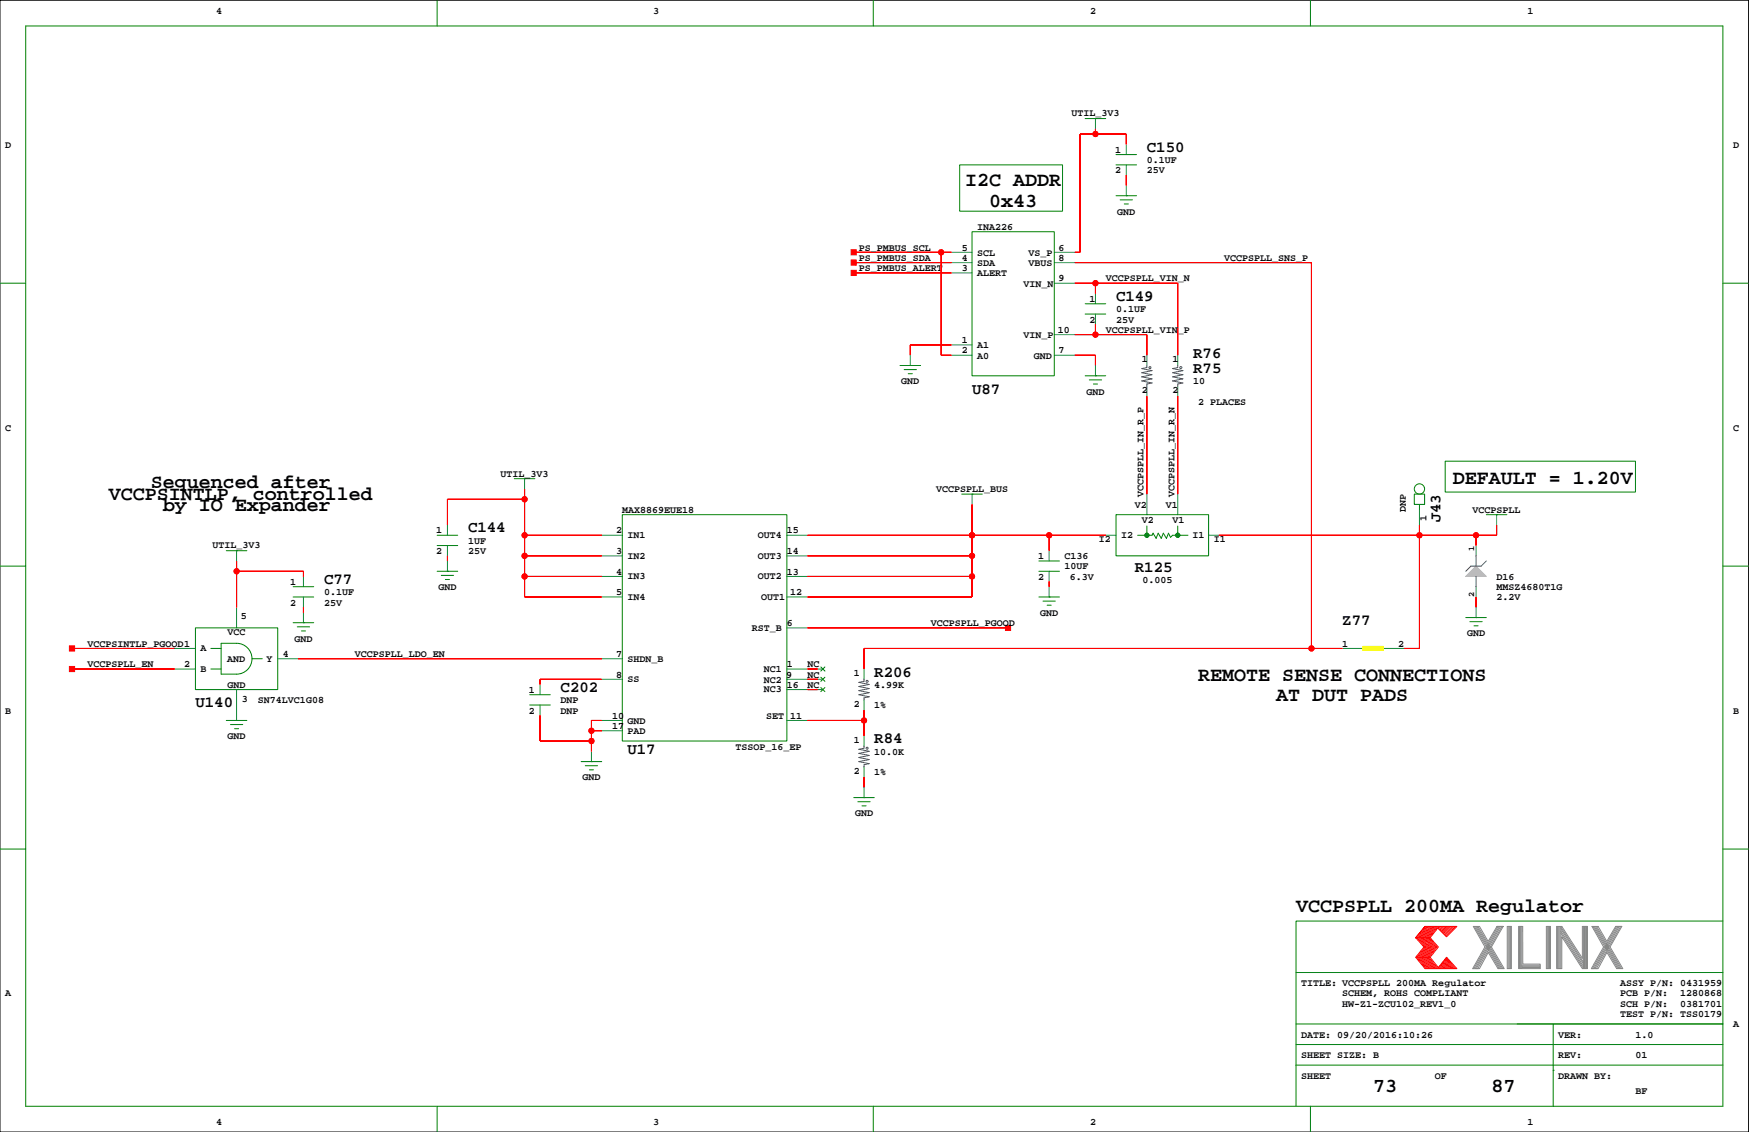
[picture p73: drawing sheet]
<svg xmlns="http://www.w3.org/2000/svg" width="432mm" height="279mm" viewBox="0 0 432 279" stroke-linecap="round" stroke-linejoin="round" font-family="sans-serif">
<defs><g id="words">
<g font-size="4.9">
<text x="238.3" y="45.9">I2C ADDR</text>
<text x="244.2" y="51">0x43</text>
<text x="358.7" y="119.5">DEFAULT = 1.20V</text>
<text x="26.9" y="123.3">VCCPSINTLP, controlled</text>
<text x="37.2" y="120.4">Sequenced after</text>
<text x="40.2" y="126.2">by IO Expander</text>
<text x="295.8" y="168.1">REMOTE SENSE CONNECTIONS</text>
<text x="315.1" y="173.1">AT DUT PADS</text>
<text x="320" y="225.2">VCCPSPLL 200MA Regulator</text>
<text x="339" y="269.6">73</text>
<text x="368.2" y="269.6">87</text>
</g>
<g font-size="3.9">
<text x="283.1" y="37.5">C150</text>
<text x="275.5" y="74.3">C149</text>
<text x="294.6" y="88.3">R76</text>
<text x="294.6" y="92.1">R75</text>
<text x="240" y="97.1">U87</text>
<text x="115.5" y="131.4">C144</text>
<text x="355.7" y="128.9" transform="rotate(-90 355.7 128.9)">J43</text>
<text x="280.2" y="141.2">R125</text>
<text x="80" y="144.1">C77</text>
<text x="331.4" y="154.3">Z77</text>
<text x="215.9" y="167">R206</text>
<text x="138.4" y="170.8">C202</text>
<text x="48.2" y="174.6">U140</text>
<text x="215.9" y="183.5">R84</text>
<text x="154.9" y="186">U17</text>
</g>
<g font-size="2.5">
<text x="53.3" y="3.4">4</text>
<text x="161.3" y="3.4">3</text>
<text x="269.2" y="3.4">2</text>
<text x="377.1" y="3.4">1</text>
<text x="264.5" y="28.6">UTIL_3V3</text>
<text x="1.3" y="36.4">D</text>
<text x="275.3" y="37.7">1</text>
<text x="283.1" y="40.3">0.1UF</text>
<text x="427.9" y="36.4">D</text>
<text x="275.3" y="42.8">2</text>
<text x="283.1" y="42.8">25V</text>
<text x="275.8" y="53">GND</text>
<text x="241.2" y="56.8">INA226</text>
<text x="212" y="64.4">PS_PMBUS_SDA</text>
<text x="212" y="61.8">PS_PMBUS_SCL</text>
<text x="237.4" y="64.4">4</text>
<text x="237.4" y="61.8">5</text>
<text x="241.2" y="63.1">SCL</text>
<text x="241.2" y="65.6">SDA</text>
<text x="253.9" y="63.1">VS_P</text>
<text x="253.9" y="65.6">VBUS</text>
<text x="261.3" y="64.4">8</text>
<text x="261.3" y="61.8">6</text>
<text x="302.2" y="64.4">VCCPSPLL_SNS_P</text>
<text x="212" y="66.9">PS_PMBUS_ALERT</text>
<text x="237.4" y="66.9">3</text>
<text x="241.2" y="68.2">ALERT</text>
<text x="252.7" y="70.7">VIN_N</text>
<text x="261.3" y="69.5">9</text>
<text x="273" y="69.5">VCCPSPLL_VIN_N</text>
<text x="269" y="74.5">1</text>
<text x="275.5" y="77.1">0.1UF</text>
<text x="252.7" y="83.4">VIN_P</text>
<text x="261.1" y="82.2">10</text>
<text x="269" y="79.6">2</text>
<text x="273" y="82.2">VCCPSPLL_VIN_P</text>
<text x="275.5" y="79.6">25V</text>
<text x="237.4" y="84.7">1</text>
<text x="237.4" y="87.2">2</text>
<text x="241.2" y="88.5">A0</text>
<text x="241.2" y="86">A1</text>
<text x="255.2" y="88.5">GND</text>
<text x="261.3" y="87.2">7</text>
<text x="281.9" y="89.4">1</text>
<text x="289.5" y="89.4">1</text>
<text x="222.5" y="94.9">GND</text>
<text x="294.6" y="94.9">10</text>
<text x="268.2" y="97.4">GND</text>
<text x="281.9" y="97">2</text>
<text x="289.5" y="97">2</text>
<text x="295.8" y="99.9">2 PLACES</text>
<text x="1.3" y="106.3">C</text>
<text x="427.9" y="106.3">C</text>
<text x="123.6" y="117.7">UTIL_3V3</text>
<text x="231.1" y="121.5">VCCPSPLL_BUS</text>
<text x="280.2" y="125.3">V2</text>
<text x="282.3" y="122.6" transform="rotate(-90 282.3 122.6)">VCCPSPLL_IN_R_P</text>
<text x="287.8" y="125.3">V1</text>
<text x="289.9" y="122.6" transform="rotate(-90 289.9 122.6)">VCCPSPLL_IN_R_N</text>
<text x="107.7" y="131.7">1</text>
<text x="152.2" y="131.7">2</text>
<text x="153.6" y="126.6">MAX8869EUE18</text>
<text x="194.3" y="131.7">15</text>
<text x="281.9" y="129">V2</text>
<text x="289.5" y="129">V1</text>
<text x="347.1" y="126.4" transform="rotate(-90 347.1 126.4)">DNP</text>
<text x="352.1" y="128.5" transform="rotate(-90 352.1 128.5)">1</text>
<text x="363.6" y="126.6">VCCPSPLL</text>
<text x="52.5" y="135.2">UTIL_3V3</text>
<text x="107.7" y="136.8">2</text>
<text x="115.5" y="134.2">1UF</text>
<text x="115.5" y="136.8">25V</text>
<text x="152.2" y="136.8">3</text>
<text x="154.9" y="132.8">IN1</text>
<text x="154.9" y="137.9">IN2</text>
<text x="187.1" y="132.8">OUT4</text>
<text x="187.1" y="137.9">OUT3</text>
<text x="194.3" y="136.8">14</text>
<text x="271.3" y="133.8">I2</text>
<text x="276.8" y="132.8">I2</text>
<text x="294.4" y="132.8">I1</text>
<text x="299.7" y="133.8">I1</text>
<text x="152.2" y="141.8">4</text>
<text x="154.9" y="143">IN3</text>
<text x="187.1" y="143">OUT2</text>
<text x="194.3" y="141.8">13</text>
<text x="256.3" y="138">1</text>
<text x="256.3" y="143.1">2</text>
<text x="262.8" y="140.6">10UF</text>
<text x="262.8" y="138">C136</text>
<text x="264.1" y="143.1">6.3V</text>
<text x="282.1" y="144">0.005</text>
<text x="369.5" y="143.1">D16</text>
<text x="71.7" y="149.4">2</text>
<text x="71.7" y="144.4">1</text>
<text x="80" y="149.4">25V</text>
<text x="80" y="146.9">0.1UF</text>
<text x="108.2" y="145.6">GND</text>
<text x="152.2" y="146.9">5</text>
<text x="154.9" y="148">IN4</text>
<text x="187.9" y="148.2">OUT1</text>
<text x="195.1" y="146.9">12</text>
<text x="369.5" y="148.2">2.2V</text>
<text x="369.5" y="145.6">MMSZ4680T1G</text>
<text x="59.5" y="152.9">5</text>
<text x="185.6" y="155.7">RST_B</text>
<text x="194.3" y="154.5">6</text>
<text x="229.8" y="154.5">VCCPSPLL_PGOOD</text>
<text x="256.8" y="152">GND</text>
<text x="21.6" y="159.6">VCCPSINTLP_PGOOD1</text>
<text x="49.5" y="160.7">A</text>
<text x="56.2" y="156.7">VCC</text>
<text x="72.7" y="158.3">GND</text>
<text x="331.4" y="159.6">1</text>
<text x="345.1" y="159.6">2</text>
<text x="362.2" y="157.1">GND</text>
<text x="21.6" y="164.7">VCCPSPLL_EN</text>
<text x="45.5" y="164.7">2</text>
<text x="49.5" y="165.8">B</text>
<text x="56.1" y="163.4">AND</text>
<text x="65.8" y="163.3">Y</text>
<text x="69.8" y="162.1">4</text>
<text x="87.6" y="162.1">VCCPSPLL_LDO_EN</text>
<text x="152.2" y="162.1">7</text>
<text x="152.2" y="167.2">8</text>
<text x="154.9" y="163.3">SHDN_B</text>
<text x="188.6" y="165.8">NC1</text>
<text x="194.1" y="167.2">9</text>
<text x="194.3" y="164.7">1</text>
<text x="199.3" y="164.7">NC</text>
<text x="199.3" y="167.2">NC</text>
<text x="210.8" y="166.9">1</text>
<text x="56.2" y="169.8">GND</text>
<text x="59.7" y="173.2">3</text>
<text x="63.7" y="173.6">SN74LVC1G08</text>
<text x="130.6" y="171">1</text>
<text x="138.4" y="173.6">DNP</text>
<text x="154.9" y="168.4">SS</text>
<text x="188.6" y="170.9">NC3</text>
<text x="188.6" y="168.5">NC2</text>
<text x="194.3" y="169.8">16</text>
<text x="199.3" y="169.8">NC</text>
<text x="215.9" y="169.8">4.99K</text>
<text x="1.3" y="176.1">B</text>
<text x="130.6" y="176.1">2</text>
<text x="138.4" y="176.1">DNP</text>
<text x="151.1" y="177.4">10</text>
<text x="151.1" y="179.9">17</text>
<text x="154.9" y="178.7">GND</text>
<text x="189.2" y="177.4">SET</text>
<text x="195.1" y="177.4">11</text>
<text x="210.8" y="174.5">2</text>
<text x="215.9" y="174.8">1%</text>
<text x="427.9" y="176.1">B</text>
<text x="56.2" y="182.5">GND</text>
<text x="154.9" y="181.2">PAD</text>
<text x="181.6" y="185">TSSOP_16_EP</text>
<text x="210.8" y="183.4">1</text>
<text x="210.8" y="191">2</text>
<text x="215.9" y="191.4">1%</text>
<text x="215.9" y="186.3">10.0K</text>
<text x="143.8" y="192.6">GND</text>
<text x="211.1" y="201.5">GND</text>
<text x="1.3" y="245.9">A</text>
<text x="321.2" y="243.4">TITLE: VCCPSPLL 200MA Regulator</text>
<text x="331.4" y="245.9">SCHEM, ROHS COMPLIANT</text>
<text x="400" y="243.4">ASSY P/N: 0431959</text>
<text x="400" y="245.9">PCB P/N:</text>
<text x="414.8" y="245.9">1280868</text>
<text x="331.4" y="248.5">HW-Z1-ZCU102_REV1_0</text>
<text x="400" y="251">TEST P/N: TSS0179</text>
<text x="400" y="248.5">SCH P/N:</text>
<text x="414.8" y="248.5">0381701</text>
<text x="321.2" y="256.1">DATE: 09/20/2016:10:26</text>
<text x="384.7" y="256.1">VER:</text>
<text x="403.8" y="256.1">1.0</text>
<text x="427.9" y="253.6">A</text>
<text x="321.2" y="261.2">SHEET SIZE: B</text>
<text x="384.7" y="261.2">REV:</text>
<text x="403.8" y="261.2">01</text>
<text x="321.2" y="266.3">SHEET</text>
<text x="354.2" y="266.3">OF</text>
<text x="384.7" y="266.3">DRAWN BY:</text>
<text x="403.8" y="270.1">BF</text>
<text x="53.3" y="277.7">4</text>
<text x="161.3" y="277.7">3</text>
<text x="269.2" y="277.7">2</text>
<text x="377.1" y="277.7">1</text>
</g>
<g font-size="2.1">
<text x="364" y="135.9" transform="rotate(-90 364 135.9)">1</text>
<text x="364" y="147.4" transform="rotate(-90 364 147.4)">2</text>
</g>
</g></defs>
<path d="M0 .1h431.7v279.3h-431.7z" fill="none" stroke="#000" stroke-width=".25"/>
<g fill="none" stroke="#008000" stroke-width=".25">
<path d="M6.3 6.4h419.1v266.7h-419.1zM107.9 .1v6.3M215.6 .1v6.3M323.5 .1v6.3M267.9 29.3h5.1M270.4 29.3h.1M275.5 38.2h5.1M236.9 40.7h25.4v11.4h-25.4zM240 57.2h20.3v35.6h-20.3zM275.5 40.7h5.1M275.5 48.3h5.1M276.5 49.3h3.1"/>
<path d="M277.6 50.3h1M278.1 48.3h.1M0 69.9h6.3M267.9 77.5h5.1M267.9 75h5.1M425.4 69.9h6.3M222.2 90.2h5.1M223.2 91.2h3.1M224.2 92.2h1M224.7 90.2h.1M267.9 92.8h5.1M268.9 93.8h3.1"/>
<path d="M269.9 94.8h1.1M270.4 92.8h.1M127 118.1h5.1M129.5 118.1h.1M356.8 113.8h47v7.6h-47zM0 139.7h6.3M55.9 135.9h5M58.4 135.9h.1M107.9 132.1h5.1M107.9 134.7h5.1M153.6 127h40.7v55.9h-40.7zM237.4 122h5.1"/>
<path d="M240 122h.1M256.5 138.5h5.1M275.5 127h22.9v10.2h-22.9zM280.9 132.1h3.5l.3-.5 .7 1.3 .5-1.3 .8 1.3 .5-1.3 .8 1.3 .5-1.3 .5 1 .5-.5h3.8M283.1 129.8v1.8M290.8 129.8v1.8M349.2 122h2.5v2.5h-2.5zM350.4 124.5v1.3M366.9 127h5.1M369.5 127h.1M425.4 139.7h6.3M48.2 155h20.4v15.2h-20.4z"/>
<path d="M54.6 158.8h3.8a3.8 3.8 0 0 1 3.8 3.8 3.8 3.8 0 0 1-3.8 3.8h-3.8zM72.4 147.3h5.1M72.4 144.8h5.1M72.4 153.7h5.1M73.4 154.7h3M74.4 155.7h1M74.9 153.7h.1M107.9 141h5.1M108.9 142h3.1M110 143h1M110.5 141h.1M256.5 141h5.1"/>
<path d="M256.5 147.3h5.1M257.5 148.4h3M258.5 149.4h1M259 147.3h.1M361.9 152.4h5M362.9 153.4h3M363.9 154.5h1M364.4 152.4h.1M52.1 165.1h2.5M52.1 160h2.5M55.9 177.8h5M56.9 178.8h3"/>
<path d="M57.9 179.9h1M58.4 177.8h.1M62.2 162.6h2.6M130.8 174h5.1M130.8 171.5h5.1M202.6 164.6l1.1 1M202.6 169.7l1.1 1M202.6 167.2l1.1 1M203.7 164.6l-1.1 1M203.7 169.7l-1.1 1M203.7 167.2l-1.1 1M143.5 188h5.1"/>
<path d="M144.5 189h3M145.5 190h1M146 188h.1M210.8 196.9h5.1M211.8 197.9h3M212.8 198.9h1M213.3 196.9h.1M0 209.6h6.3M425.4 209.6h6.3M425.4 227.3h-105.4v35.6M320 257.8h105.4M320 252.7h105.4"/>
<path d="M320 240h105.4M383.5 252.7v20.4M107.9 273.1v6.3M215.6 273.1v6.3M320 262.9v10.2M320 262.9h105.4M323.5 273.1v6.3M383.5 264.2h.1"/>
<circle cx="283.1" cy="132.1" r=".51"/>
<circle cx="290.8" cy="132.1" r=".51"/>
<circle cx="350.4" cy="120.7" r="1.27"/>
</g>
<g fill="none" stroke="#f00" stroke-width=".25">
<path d="M270.4 31.8v1.3M278.1 35.6v-2.5h-11.5v29.2h-1.2M278.1 43.2v2.6M210.8 64.8h24.1M210.8 62.3h24.1M210.8 67.4h24.1M232.4 62.3v25.4h2.5M265.4 69.9h25.4v17.8M265.4 64.8h58.4v95.2M270.4 69.9v2.5M234.9 85.1h-10.2v2.6M265.4 87.7h5v2.5"/>
<path d="M265.4 82.6h17.7v5.1M270.4 80.1v2.5M283.1 97.8v24.2M290.8 97.8v24.2M58.4 138.5v11.4M110.5 137.2v1.3M129.5 123.2h-19v6.4M129.5 137.2h19.1M129.5 120.7v26.6h19.1M129.5 132.1h19.1M199.3 137.2h40.7M199.3 132.1h73.7"/>
<path d="M240 132.1h.1M240 124.5v22.8h-40.7M259 132.1v3.8M350.4 129.6v30.4h-3.8M364.4 132.1v2.6M369.5 129.6v2.5h-68.6M58.4 141h16.5v1.3M74.9 149.9v1.3M129.5 142.3h19.1M199.3 155h49.6M199.3 142.3h40.7M259 143.5v1.3"/>
<path d="M364.4 147.3v2.6M17.8 160h25.4M17.8 165.1h25.4M58.4 175.3h.1M73.6 162.6h75M133.3 176.6v6.3h12.7M148.6 167.7h-15.3v1.2M148.6 177.8h-2.6v7.6M199.3 165.1h2.6M199.3 170.2h2.6M199.3 167.7h2.6M199.3 177.8h14"/>
<path d="M213.3 175.3v6.3M331.4 160h-118.1v5.1M146 180.4h2.6M213.3 191.8v2.5M349.5 236.3h3.6M349.9 231.5l1.9 2.2-2 2.6 2.2 2.8M350.1 236.3l2.2 2.8M350.2 231.5l1.9 2.3-2 2.5M350.4 236.3l2.2 2.8M350.5 231.5l1.9 2.3-2 2.5M350.6 236.3l2.3 2.7M350.8 231.5l1.9 2.3-2 2.5"/>
<path d="M351 236.3l2.2 2.8M351.1 231.5l1.9 2.3-2 2.5M351.3 236.3l2.2 2.8M351.4 231.5l1.9 2.3-2 2.5M351.6 236.3l2.2 2.8M351.7 231.5l1.9 2.2M351.8 228.7l-2.3 2.8 2.3-2.8h7.9l-2.6 2.5-2.1-2.1-1.9 2.4 2 2.2-2 2.6 2 2.5 2-2.5 2.6 2.8h-7.9l-2.3-2.8M351.9 236.3l2.2 2.8M352 231.5l1.9 2.2M352.1 228.7l-2.2 2.7M352.2 236.3l2.2 2.8M352.3 231.5l1.9 2.3-2 2.5"/>
<path d="M352.4 228.7l-2.2 2.7M352.5 236.3l2.2 2.8M352.6 231.5l1.9 2.2M352.7 228.7l-2.2 2.7M352.8 236.3l2.2 2.8M352.8 231.5l2 2.2M353 228.7l-2.2 2.7M353.1 231.5h-3.6l2.1 2.2-2.1 2.6M353.2 228.7l-2.1 2.7M353.6 233.8l-2 2.5M353.6 228.7l-2.2 2.7M353.8 228.7l-2.1 2.7"/>
<path d="M353.9 233.8l-1.9 2.4M354.1 228.7l-2.1 2.7M354.4 228.7l-2.1 2.7M354.5 233.8l-2 2.5M354.7 228.7l-2.1 2.7M354.8 233.8l-2 2.5M355 228.7l-2.1 2.7M355.2 238.8l.2 .3M355.3 238.6l.4 .5M355.4 228.7l-.4 .4M355.4 238.4l.6 .7M355.6 238.3l.7 .8"/>
<path d="M355.7 238.1l.9 1M355.7 228.7l-.5 .5M355.9 237.9l1 1.2M356 237.8l1.2 1.3M356.1 228.7l-.8 .7M356.1 237.6l1.4 1.4M356.3 237.4l1.5 1.7M356.4 237.2l1.6 1.9M356.5 228.7l-1 .9M356.5 237.1l1.8 2M356.7 236.9l1.9 2.2M356.8 236.7l2.1 2.4"/>
<path d="M356.8 228.7l-1.1 1.1M356.9 236.6l2.3 2.5M357.1 236.5l2.3 2.6M357.2 228.7l-1.3 1.2M357.5 228.7l-1.4 1.4M357.8 228.7l-1.6 1.6M358.2 228.7l-1.8 1.7M358.5 228.7l-1.9 1.9M359 228.7l-2.2 2.1M359.3 228.7l-2.3 2.3"/>
<circle cx="270.4" cy="33.1" r=".63"/>
<circle cx="232.4" cy="62.3" r=".63"/>
<circle cx="270.4" cy="69.9" r=".63"/>
<circle cx="270.4" cy="82.6" r=".63"/>
<circle cx="129.5" cy="123.2" r=".63"/>
<circle cx="129.5" cy="137.2" r=".63"/>
<circle cx="129.5" cy="132.1" r=".63"/>
<circle cx="240" cy="137.2" r=".63"/>
<circle cx="240" cy="132.1" r=".63"/>
<circle cx="259" cy="132.1" r=".63"/>
<circle cx="350.4" cy="132.1" r=".63"/>
<circle cx="364.4" cy="132.1" r=".63"/>
<circle cx="58.4" cy="141" r=".63"/>
<circle cx="129.5" cy="142.3" r=".63"/>
<circle cx="240" cy="142.3" r=".63"/>
<circle cx="213.3" cy="177.8" r=".63"/>
<circle cx="323.8" cy="160" r=".63"/>
<circle cx="146" cy="180.4" r=".63"/>
<circle cx="146" cy="182.9" r=".63"/>
</g>
<g fill="none" stroke="#848684" stroke-width=".25">
<path d="M364 228.7l6.1 10.4M364.3 228.7l6.1 10.4M364.6 228.7l6.1 10.4M364.9 228.7l6.1 10.4M367.4 232.3l-2.1-3.6h-1.6l2.9 5-3 5.4h1.7l2.1-4 2.4 4h1.6l-3.2-5.4M369.6 228.7l-2.2 3.6M369.8 228.7l-5.9 10.4M370.2 228.7l-6 10.4M370.5 228.7l-6 10.4M370.8 228.7l-6 10.4M371.1 228.7h-1.5h1.5l-2.9 5M372.1 228.7h1v10.4h-1z"/>
<path d="M372.4 228.7v10.4M372.6 228.7v10.4M372.9 228.7v10.4M374.9 228.7h1v9.3h4.3v1.1h-5.3zM375.1 228.7v10.4M375.4 228.7v10.4M375.7 228.7v10.4M375.7 238.2h4.5M375.7 238.5h4.5M375.7 238.8h4.5M381.8 228.7h1v10.4h-1zM382 228.7v10.4"/>
<path d="M382.3 228.7v10.4M382.5 228.7v10.4M384.3 228.7h1.3l5.1 7.8v-7.8h1.2v10.4h-1.2l-5.1-7.9v7.9h-1.3zM384.5 228.7v10.4M384.8 228.7v10.4M385.1 228.7v10.4M385.3 228.7v10.4M385.3 230.3l5.6 8.7M385.3 229.8l5.6 8.7M385.3 229.2l5.6 8.7M385.3 228.8l5.6 8.7M390.9 228.7v10.4"/>
<path d="M391.2 228.7v10.4M391.5 228.7v10.4M391.7 228.6v10.4M393.3 228.7l6.1 10.4M393.6 228.7l6.1 10.4M393.9 228.7l6.1 10.4M394.2 228.7l6.1 10.4M396.7 232.3l-2.1-3.6h-1.6l2.9 5-3 5.4M397.5 233.7l3.2 5.4h-1.6l-2.4-4-2.2 4h-1.6M398.9 228.7l-2.2 3.6M399.1 228.7l-6 10.4M399.4 228.7l-5.9 10.4"/>
<path d="M399.7 228.7l-5.9 10.4M400.1 228.7l-6 10.4M400.4 228.7h-1.5h1.5l-2.9 5"/>
</g>
<g fill="none" stroke="#008080" stroke-width=".25">
<path d="M270.4 29.3v2.5M278.1 35.6v2.6M278.1 40.7v2.5M278.1 45.8v2.5M234.9 62.3h5.1M234.9 64.8h5.1M234.9 67.4h5.1M260.3 62.3h5.1M260.3 64.8h5.1M260.3 69.9h5.1M270.4 72.4v2.6M270.4 77.5v2.6"/>
<path d="M224.7 87.7v2.5M234.9 87.7h5.1M234.9 85.1h5.1M260.3 87.7h5.1M260.3 82.6h5.1M270.4 90.2v2.6M283.1 87.7v2.5M283.1 95.3v2.5M290.8 87.7v2.5M290.8 95.3v2.5M129.5 118.1v2.6M58.4 135.9v2.6"/>
<path d="M110.5 129.6v2.5M110.5 134.7v2.5M110.5 138.5v2.5M148.6 132.1h5M148.6 137.2h5M194.3 132.1h5M194.3 137.2h5M240 122v2.5M259 135.9v2.6M273 132.1h2.5M283.1 122v5M290.8 122v5"/>
<path d="M298.4 132.1h2.5M350.4 125.8v3.8M364.4 134.7v2.5M369.5 127v2.6M58.4 149.9v5.1M74.9 142.3v2.5M74.9 147.3v2.6M74.9 151.2v2.5M148.6 142.3h5M148.6 147.3h5M194.3 142.3h5M194.3 147.3h5"/>
<path d="M194.3 155h5M259 141v2.5M259 144.8v2.5M364.4 144.8v2.5M364.4 149.9v2.5M43.2 160h5M43.2 165.1h5M58.4 170.2v7.6M68.6 162.6h5M133.3 168.9v2.6M133.3 174v2.6M148.6 162.6h5"/>
<path d="M148.6 167.7h5M148.6 177.8h5M194.3 165.1h5M194.3 167.7h5M194.3 170.2h5M194.3 177.8h5M201.9 165.1h1.3M201.9 167.7h1.3M201.9 170.2h1.3M213.3 165.1v2.6M213.3 172.7v2.6M331.4 160h5.1"/>
<path d="M341.6 160h5M146 185.4v2.6M148.6 180.4h5M213.3 181.6v2.6M213.3 189.3v2.5M213.3 194.3v2.6"/>
</g>
<g fill="none" stroke="#00f" stroke-width=".25">
<path d="M283.1 90.2v.5l-1.2 .3 2.5 .5-2.5 .5 2.5 .5-2.5 .5 2.5 .5-2.5 .5 2.5 .5-1.3 .3v.5M290.8 90.2v.5l-1.3 .3 2.5 .5-2.5 .5 2.5 .5-2.5 .5 2.5 .5-2.5 .5 2.5 .5-1.2 .3v.5M364.4 137.2v2.5M366.9 138.5l-1.2 1.2h-2.6l-1.2 1.3M364.4 142.3v2.5M213.3 167.7v.5l-1.3 .2 2.6 .5-2.6 .5 2.6 .6-2.6 .5 2.6 .5-2.6 .5 2.6 .5-1.3 .2v.5M213.3 184.2v.5l-1.3 .2 2.6 .5-2.6 .5 2.6 .6-2.6 .5 2.6 .5-2.6 .5 2.6 .5-1.3 .2v.6"/>
<circle cx="283.9" cy="90.7" r=".25"/>
<circle cx="291.5" cy="90.7" r=".25"/>
<circle cx="214.1" cy="168.2" r=".25"/>
<circle cx="214.1" cy="184.7" r=".25"/>
</g>
<g fill="#008000" stroke="#008000" stroke-width=".25">
<circle cx="290.8" cy="132.1" r=".51"/>
<circle cx="283.1" cy="132.1" r=".51"/>
</g>
<path d="M336.5 159.5h5.1v1.1h-5.1z" fill-rule="evenodd" fill="#ff0" stroke="#ff0" stroke-width=".25"/>
<g fill="#f00" stroke="#f00" stroke-width=".25">
<path d="M364.4 147.3v2.6z" fill-rule="evenodd"/>
<path d="M290.8 69.9v17.8z" fill-rule="evenodd"/>
<path d="M270.4 69.9h20.4z" fill-rule="evenodd"/>
<path d="M270.4 69.9v2.5z" fill-rule="evenodd"/>
<path d="M265.4 69.9h5z" fill-rule="evenodd"/>
<path d="M283.1 82.6v5.1z" fill-rule="evenodd"/>
<path d="M270.4 82.6h12.7z" fill-rule="evenodd"/>
<path d="M270.4 80.1v2.5z" fill-rule="evenodd"/>
<path d="M265.4 82.6h5z" fill-rule="evenodd"/>
<path d="M270.4 87.7v2.5z" fill-rule="evenodd"/>
<path d="M265.4 87.7h5z" fill-rule="evenodd"/>
<path d="M224.7 85.1v2.6z" fill-rule="evenodd"/>
<path d="M224.7 85.1h10.2z" fill-rule="evenodd"/>
<path d="M265.4 64.8h58.4z" fill-rule="evenodd"/>
<path d="M323.8 64.8v95.2z" fill-rule="evenodd"/>
<path d="M213.3 160h110.5z" fill-rule="evenodd"/>
<path d="M323.8 160h7.6z" fill-rule="evenodd"/>
<path d="M213.3 160v5.1z" fill-rule="evenodd"/>
<path d="M265.4 62.3h1.2z" fill-rule="evenodd"/>
<path d="M266.6 33.1v29.2z" fill-rule="evenodd"/>
<path d="M266.6 33.1h3.8z" fill-rule="evenodd"/>
<path d="M278.1 33.1v2.5z" fill-rule="evenodd"/>
<path d="M270.4 33.1h7.7z" fill-rule="evenodd"/>
<path d="M270.4 31.8v1.3z" fill-rule="evenodd"/>
<path d="M278.1 43.2v2.6z" fill-rule="evenodd"/>
<path d="M290.8 97.8v24.2z" fill-rule="evenodd"/>
<path d="M283.1 97.8v24.2z" fill-rule="evenodd"/>
<path d="M210.8 67.4h24.1z" fill-rule="evenodd"/>
<path d="M210.1 66.7h1.3v1.3h-1.3z" fill-rule="evenodd"/>
<path d="M210.8 64.8h24.1z" fill-rule="evenodd"/>
<path d="M210.1 64.2h1.3v1.3h-1.3z" fill-rule="evenodd"/>
<path d="M210.8 62.3h21.6z" fill-rule="evenodd"/>
<path d="M232.4 62.3h2.5z" fill-rule="evenodd"/>
<path d="M232.4 62.3v25.4z" fill-rule="evenodd"/>
<path d="M232.4 87.7h2.5z" fill-rule="evenodd"/>
<path d="M210.1 61.6h1.3v1.3h-1.3z" fill-rule="evenodd"/>
<path d="M199.3 165.1h2.6z" fill-rule="evenodd"/>
<path d="M199.3 170.2h2.6z" fill-rule="evenodd"/>
<path d="M199.3 167.7h2.6z" fill-rule="evenodd"/>
<path d="M199.3 155h49.6z" fill-rule="evenodd"/>
<path d="M248.2 154.3h1.3v1.3h-1.3z" fill-rule="evenodd"/>
<path d="M133.3 167.7h15.3z" fill-rule="evenodd"/>
<path d="M133.3 167.7v1.2z" fill-rule="evenodd"/>
<path d="M146 177.8h2.6z" fill-rule="evenodd"/>
<path d="M146 177.8v2.6z" fill-rule="evenodd"/>
<path d="M146 180.4h2.6z" fill-rule="evenodd"/>
<path d="M146 180.4v2.5z" fill-rule="evenodd"/>
<path d="M133.3 176.6v6.3z" fill-rule="evenodd"/>
<path d="M133.3 182.9h12.7z" fill-rule="evenodd"/>
<path d="M146 182.9v2.5z" fill-rule="evenodd"/>
<path d="M110.5 137.2v1.3z" fill-rule="evenodd"/>
<path d="M129.5 137.2h19.1z" fill-rule="evenodd"/>
<path d="M129.5 142.3h19.1z" fill-rule="evenodd"/>
<path d="M129.5 147.3h19.1z" fill-rule="evenodd"/>
<path d="M129.5 142.3v5z" fill-rule="evenodd"/>
<path d="M129.5 137.2v5.1z" fill-rule="evenodd"/>
<path d="M129.5 132.1v5.1z" fill-rule="evenodd"/>
<path d="M129.5 120.7v2.5z" fill-rule="evenodd"/>
<path d="M110.5 123.2v6.4z" fill-rule="evenodd"/>
<path d="M110.5 123.2h19z" fill-rule="evenodd"/>
<path d="M129.5 123.2v8.9z" fill-rule="evenodd"/>
<path d="M129.5 132.1h19.1z" fill-rule="evenodd"/>
<path d="M259 143.5v1.3z" fill-rule="evenodd"/>
<path d="M199.3 142.3h40.7z" fill-rule="evenodd"/>
<path d="M199.3 137.2h40.7z" fill-rule="evenodd"/>
<path d="M240 124.5v7.6z" fill-rule="evenodd"/>
<path d="M259 132.1h14z" fill-rule="evenodd"/>
<path d="M259 132.1v3.8z" fill-rule="evenodd"/>
<path d="M240 132.1h19z" fill-rule="evenodd"/>
<path d="M199.3 132.1h40.7z" fill-rule="evenodd"/>
<path d="M240 132.1v5.1z" fill-rule="evenodd"/>
<path d="M240 137.2v5.1z" fill-rule="evenodd"/>
<path d="M240 142.3v5z" fill-rule="evenodd"/>
<path d="M199.3 147.3h40.7z" fill-rule="evenodd"/>
<path d="M213.3 191.8v2.5z" fill-rule="evenodd"/>
<path d="M213.3 177.8v3.8z" fill-rule="evenodd"/>
<path d="M199.3 177.8h14z" fill-rule="evenodd"/>
<path d="M213.3 175.3v2.5z" fill-rule="evenodd"/>
<path d="M346.6 160h3.8z" fill-rule="evenodd"/>
<path d="M350.4 132.1v27.9z" fill-rule="evenodd"/>
<path d="M364.4 132.1v2.6z" fill-rule="evenodd"/>
<path d="M350.4 129.6v2.5z" fill-rule="evenodd"/>
<path d="M300.9 132.1h49.5z" fill-rule="evenodd"/>
<path d="M350.4 132.1h14z" fill-rule="evenodd"/>
<path d="M364.4 132.1h5.1z" fill-rule="evenodd"/>
<path d="M369.5 129.6v2.5z" fill-rule="evenodd"/>
<path d="M17.8 165.1h25.4z" fill-rule="evenodd"/>
<path d="M17.1 164.5h1.3v1.3h-1.3z" fill-rule="evenodd"/>
<path d="M17.8 160h25.4z" fill-rule="evenodd"/>
<path d="M17.1 159.4h1.3v1.3h-1.3z" fill-rule="evenodd"/>
<path d="M73.6 162.6h75z" fill-rule="evenodd"/>
<path d="M58.4 141v8.9z" fill-rule="evenodd"/>
<path d="M58.4 138.5v2.5z" fill-rule="evenodd"/>
<path d="M58.4 141h16.5z" fill-rule="evenodd"/>
<path d="M74.9 141v1.3z" fill-rule="evenodd"/>
<path d="M74.9 149.9v1.3z" fill-rule="evenodd"/>
<circle cx="270.4" cy="69.9" r=".63"/>
<circle cx="270.4" cy="82.6" r=".63"/>
<circle cx="323.8" cy="160" r=".63"/>
<circle cx="270.4" cy="33.1" r=".63"/>
<circle cx="232.4" cy="62.3" r=".63"/>
<circle cx="146" cy="180.4" r=".63"/>
<circle cx="146" cy="182.9" r=".63"/>
<circle cx="129.5" cy="142.3" r=".63"/>
<circle cx="129.5" cy="137.2" r=".63"/>
<circle cx="129.5" cy="123.2" r=".63"/>
<circle cx="129.5" cy="132.1" r=".63"/>
<circle cx="259" cy="132.1" r=".63"/>
<circle cx="240" cy="132.1" r=".63"/>
<circle cx="240" cy="137.2" r=".63"/>
<circle cx="240" cy="142.3" r=".63"/>
<circle cx="213.3" cy="177.8" r=".63"/>
<circle cx="350.4" cy="132.1" r=".63"/>
<circle cx="364.4" cy="132.1" r=".63"/>
<circle cx="58.4" cy="141" r=".63"/>
</g>
<path d="M364.4 139.7l2.5 2.6h-5z" fill-rule="evenodd" fill="#c0c0c0" stroke="#c0c0c0" stroke-width=".25"/>
<use href="#words"/>
</svg>
